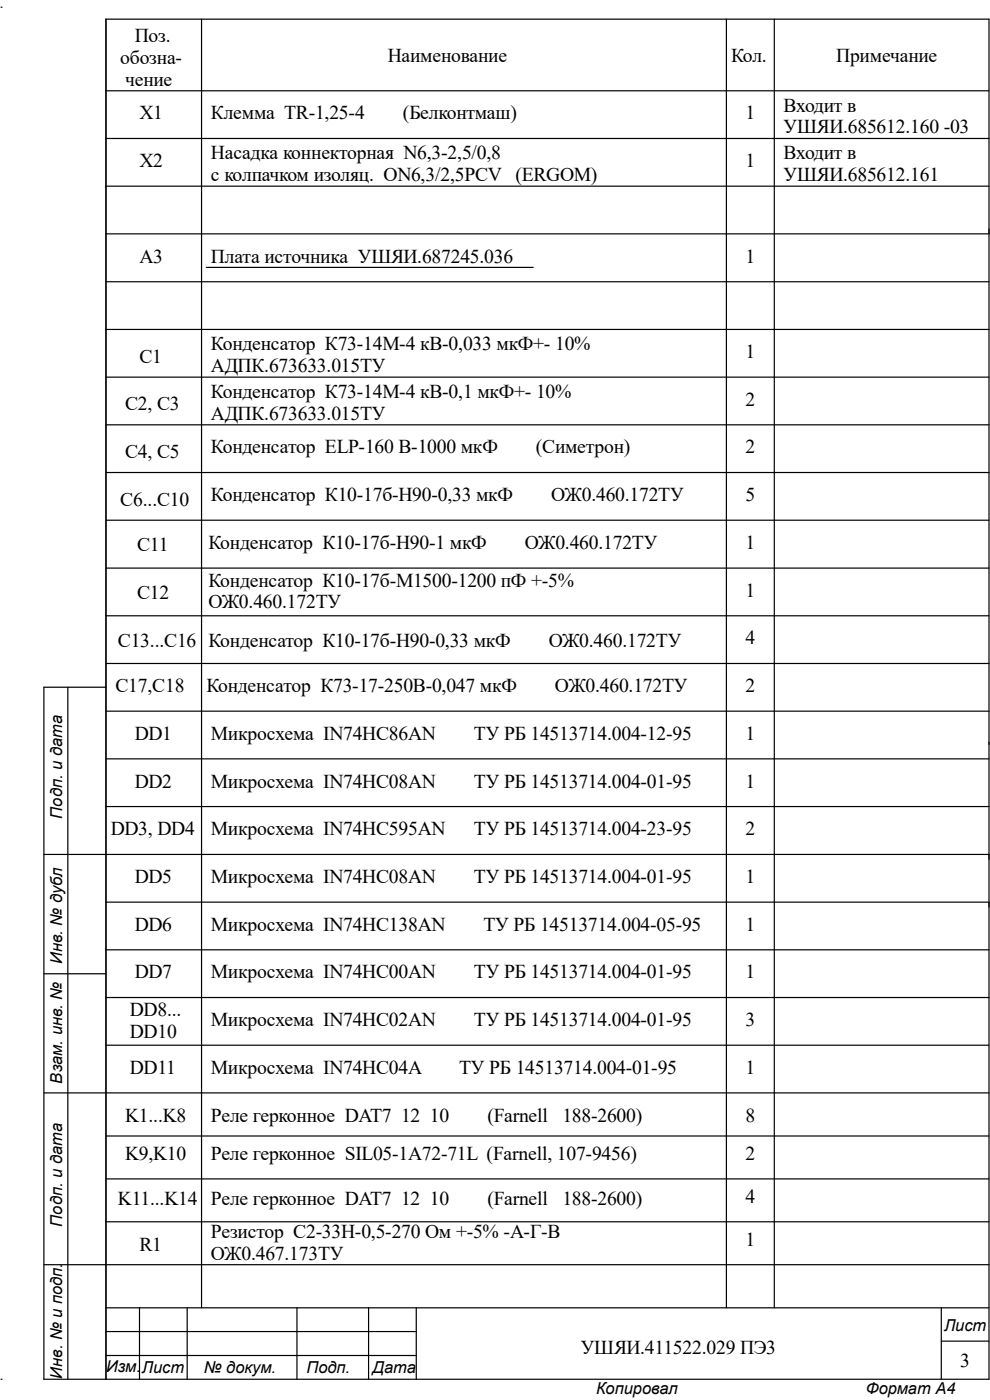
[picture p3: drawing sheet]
<svg xmlns="http://www.w3.org/2000/svg" width="210mm" height="297mm" viewBox="0 0 210 297" stroke-linecap="round" stroke-linejoin="round" font-family="sans-serif">
<defs><g id="words">
<g font-size="4.2">
<text x="28.6" y="8.9">Поз.</text>
<text x="25.5" y="13.5">обозна-</text>
<text x="82.3" y="13.2">Наименование</text>
<text x="155.1" y="13.2">Кол.</text>
<text x="177.4" y="13.2">Примечание</text>
<text x="26.5" y="18.2">чение</text>
<text x="166.2" y="23.7">Входит в</text>
<text x="29.6" y="25.3">X1</text>
<text x="44.8" y="25.3">Клемма TR-1,25-4</text>
<text x="85.5" y="25.3">(Белконтмаш)</text>
<text x="158.2" y="25.3">1</text>
<text x="166.2" y="28.3">УШЯИ.685612.160 -03</text>
<text x="29.6" y="35.4">X2</text>
<text x="44.7" y="33.8">Насадка коннекторная N6,3-2,5/0,8</text>
<text x="158.2" y="35.4">1</text>
<text x="166.2" y="33.8">Входит в</text>
<text x="44.7" y="38.4">с колпачком изоляц. ON6,3/2,5PCV (ERGOM)</text>
<text x="166.2" y="38.4">УШЯИ.685612.161</text>
<text x="29.6" y="55.7">A3</text>
<text x="44.8" y="55.7">Плата источника УШЯИ.687245.036</text>
<text x="158.2" y="55.7">1</text>
<text x="29.6" y="77">С1</text>
<text x="44.7" y="74.3">Конденсатор К73-14М-4 кВ-0,033 мкФ+- 10%</text>
<text x="158.2" y="75.9">1</text>
<text x="44.7" y="79">АДПК.673633.015ТУ</text>
<text x="26.5" y="87.1">С2, С3</text>
<text x="44.7" y="84.5">Конденсатор К73-14М-4 кВ-0,1 мкФ+- 10%</text>
<text x="44.7" y="89.1">АДПК.673633.015ТУ</text>
<text x="158.2" y="86.1">2</text>
<text x="26.5" y="97.2">C4, C5</text>
<text x="44.7" y="96.2">Конденсатор ELP-160 В-1000 мкФ</text>
<text x="113.7" y="96.2">(Симетрон)</text>
<text x="158.2" y="96.2">2</text>
<text x="25.5" y="107.4">C6...C10</text>
<text x="44.7" y="106.3">Конденсатор К10-17б-Н90-0,33 мкФ</text>
<text x="116.9" y="106.3">ОЖ0.460.172ТУ</text>
<text x="158.2" y="106.3">5</text>
<text x="29.1" y="117">C11</text>
<text x="44.2" y="116.5">Конденсатор К10-17б-Н90-1 мкФ</text>
<text x="111.4" y="116.5">ОЖ0.460.172ТУ</text>
<text x="158.2" y="116.5">1</text>
<text x="44.2" y="124.5">Конденсатор К10-17б-M1500-1200 пФ +-5%</text>
<text x="29.1" y="127.1">C12</text>
<text x="44.2" y="129.1">ОЖ0.460.172ТУ</text>
<text x="158.2" y="126.6">1</text>
<text x="25" y="137.2">C13...C16</text>
<text x="44.2" y="137.2">Конденсатор К10-17б-Н90-0,33 мкФ</text>
<text x="116.4" y="137.2">ОЖ0.460.172ТУ</text>
<text x="158.2" y="136.7">4</text>
<text x="24.5" y="146.8">C17,C18</text>
<text x="43.8" y="146.8">Конденсатор К73-17-250В-0,047 мкФ</text>
<text x="117.7" y="146.8">ОЖ0.460.172ТУ</text>
<text x="158.2" y="146.8">2</text>
<text x="28.6" y="156.9">DD1</text>
<text x="44.7" y="156.9">Микросхема IN74HC86AN</text>
<text x="100.5" y="156.9">ТУ РБ 14513714.004-12-95</text>
<text x="158.2" y="156.9">1</text>
<text x="28.6" y="167.1">DD2</text>
<text x="44.7" y="167.1">Микросхема IN74HC08AN</text>
<text x="100.5" y="167.1">ТУ РБ 14513714.004-01-95</text>
<text x="158.2" y="167.1">1</text>
<text x="23.5" y="177.2">DD3, DD4</text>
<text x="44.7" y="177.2">Микросхема IN74HC595AN</text>
<text x="100.5" y="177.2">ТУ РБ 14513714.004-23-95</text>
<text x="158.2" y="177.2">2</text>
<text x="28.6" y="187.3">DD5</text>
<text x="44.7" y="187.3">Микросхема IN74HC08AN</text>
<text x="100.5" y="187.3">ТУ РБ 14513714.004-01-95</text>
<text x="158.2" y="187.3">1</text>
<text x="28.6" y="197.4">DD6</text>
<text x="44.7" y="197.4">Микросхема IN74HC138AN</text>
<text x="102.6" y="197.4">ТУ РБ 14513714.004-05-95</text>
<text x="158.2" y="197.4">1</text>
<text x="28.6" y="207.6">DD7</text>
<text x="44.7" y="207.6">Микросхема IN74HC00AN</text>
<text x="100.5" y="207.6">ТУ РБ 14513714.004-01-95</text>
<text x="158.2" y="207.6">1</text>
<text x="27.6" y="215.6">DD8...</text>
<text x="27.6" y="220.2">DD10</text>
<text x="44.7" y="217.7">Микросхема IN74HC02AN</text>
<text x="100.5" y="217.7">ТУ РБ 14513714.004-01-95</text>
<text x="158.2" y="217.7">3</text>
<text x="27.6" y="227.8">DD11</text>
<text x="44.7" y="227.8">Микросхема IN74HC04A</text>
<text x="97.4" y="227.8">ТУ РБ 14513714.004-01-95</text>
<text x="158.2" y="227.8">1</text>
<text x="26.5" y="238">K1...K8</text>
<text x="44.7" y="238">Реле герконное DAT7 12 10</text>
<text x="103.4" y="238">(Farnell</text>
<text x="119.3" y="238">188-2600)</text>
<text x="158.2" y="238">8</text>
<text x="26.5" y="246">K9,K10</text>
<text x="44.8" y="246">Реле герконное SIL05-1A72-71L (Farnell, 107-9456)</text>
<text x="158.2" y="246">2</text>
<text x="25" y="255.7">K11...K14</text>
<text x="44.7" y="255.7">Реле герконное DAT7 12 10</text>
<text x="103.4" y="255.7">(Farnell</text>
<text x="119.3" y="255.7">188-2600)</text>
<text x="158.2" y="255.1">4</text>
<text x="44.7" y="262.6">Резистор С2-33Н-0,5-270 Ом +-5% -А-Г-В</text>
<text x="29.6" y="265.3">R1</text>
<text x="44.7" y="267.3">ОЖ0.467.173ТУ</text>
<text x="158.2" y="264.3">1</text>
<text x="123.2" y="287.1">УШЯИ.411522.029 ПЭ3</text>
<text x="203.7" y="290.1">3</text>
</g>
<g font-size="3.5">
<text x="13.2" y="173.7" transform="rotate(-90 13.2 173.7)">Подп. и дата</text>
<text x="13.2" y="204.6" transform="rotate(-90 13.2 204.6)">Инв. № дубл</text>
<text x="13.2" y="229.9" transform="rotate(-90 13.2 229.9)">Взам. инв. №</text>
<text x="13.2" y="260.2" transform="rotate(-90 13.2 260.2)">Подп. и дата</text>
<text x="200.3" y="282.4">Лист</text>
<text x="13.2" y="292.5" transform="rotate(-90 13.2 292.5)">Инв. № и подп.</text>
<text x="22.5" y="291.1">Изм.</text>
<text x="30.1" y="291.3">Лист</text>
<text x="43.3" y="291.3">№ докум.</text>
<text x="65" y="291.3">Подп.</text>
<text x="79" y="291.2">Дата</text>
<text x="126.4" y="295.7">Копировал</text>
<text x="183.6" y="295.7">Формат А4</text>
</g>
</g></defs>
<g fill="none" stroke="#000" stroke-width=".25">
<path d="M.2 1.5h.1M22.5 19.3h187.3M42.8 4.1v273.4M154.1 4.1v273.4M164.3 4.1v273.4M22.5 39.5h187.3M22.5 29.4h187.3M22.5 59.8h187.3M22.5 49.6h187.3M43.8 56.7h69.3M22.5 69.9h187.3M22.5 90.1h187.3"/>
<path d="M22.5 80h187.3M22.5 110.4h187.3M22.5 100.2h187.3M22.5 130.6h187.3M22.5 120.5h187.3M14.4 145.8v146.8M22.5 145.8h-13.2v146.8h200.5v-288.5h-187.3v288.5M22.5 150.9h187.3M22.5 140.8h187.3M22.5 171.1h187.3M22.5 161h187.3M9.3 181.3h200.5"/>
<path d="M22.5 191.4h187.3M9.3 206.6h13.2M22.5 211.6h187.3M22.5 201.5h187.3M9.3 231.9h200.5M22.5 221.7h187.3M22.5 250.1h187.3M22.5 241h187.3M22.5 259.2h187.3M9.3 268.3h200.5M22.5 277.5h187.3M29.6 277.5v15.1"/>
<path d="M39.7 277.5v15.1M63 277.5v15.1M78.2 277.5v15.1M88.3 277.5v15.1M199.7 277.5v15.1M.2 292.6h.1M22.5 287.6h65.8M22.5 282.5h65.8M199.7 284.5h10.1"/>
</g>
<use href="#words"/>
</svg>
